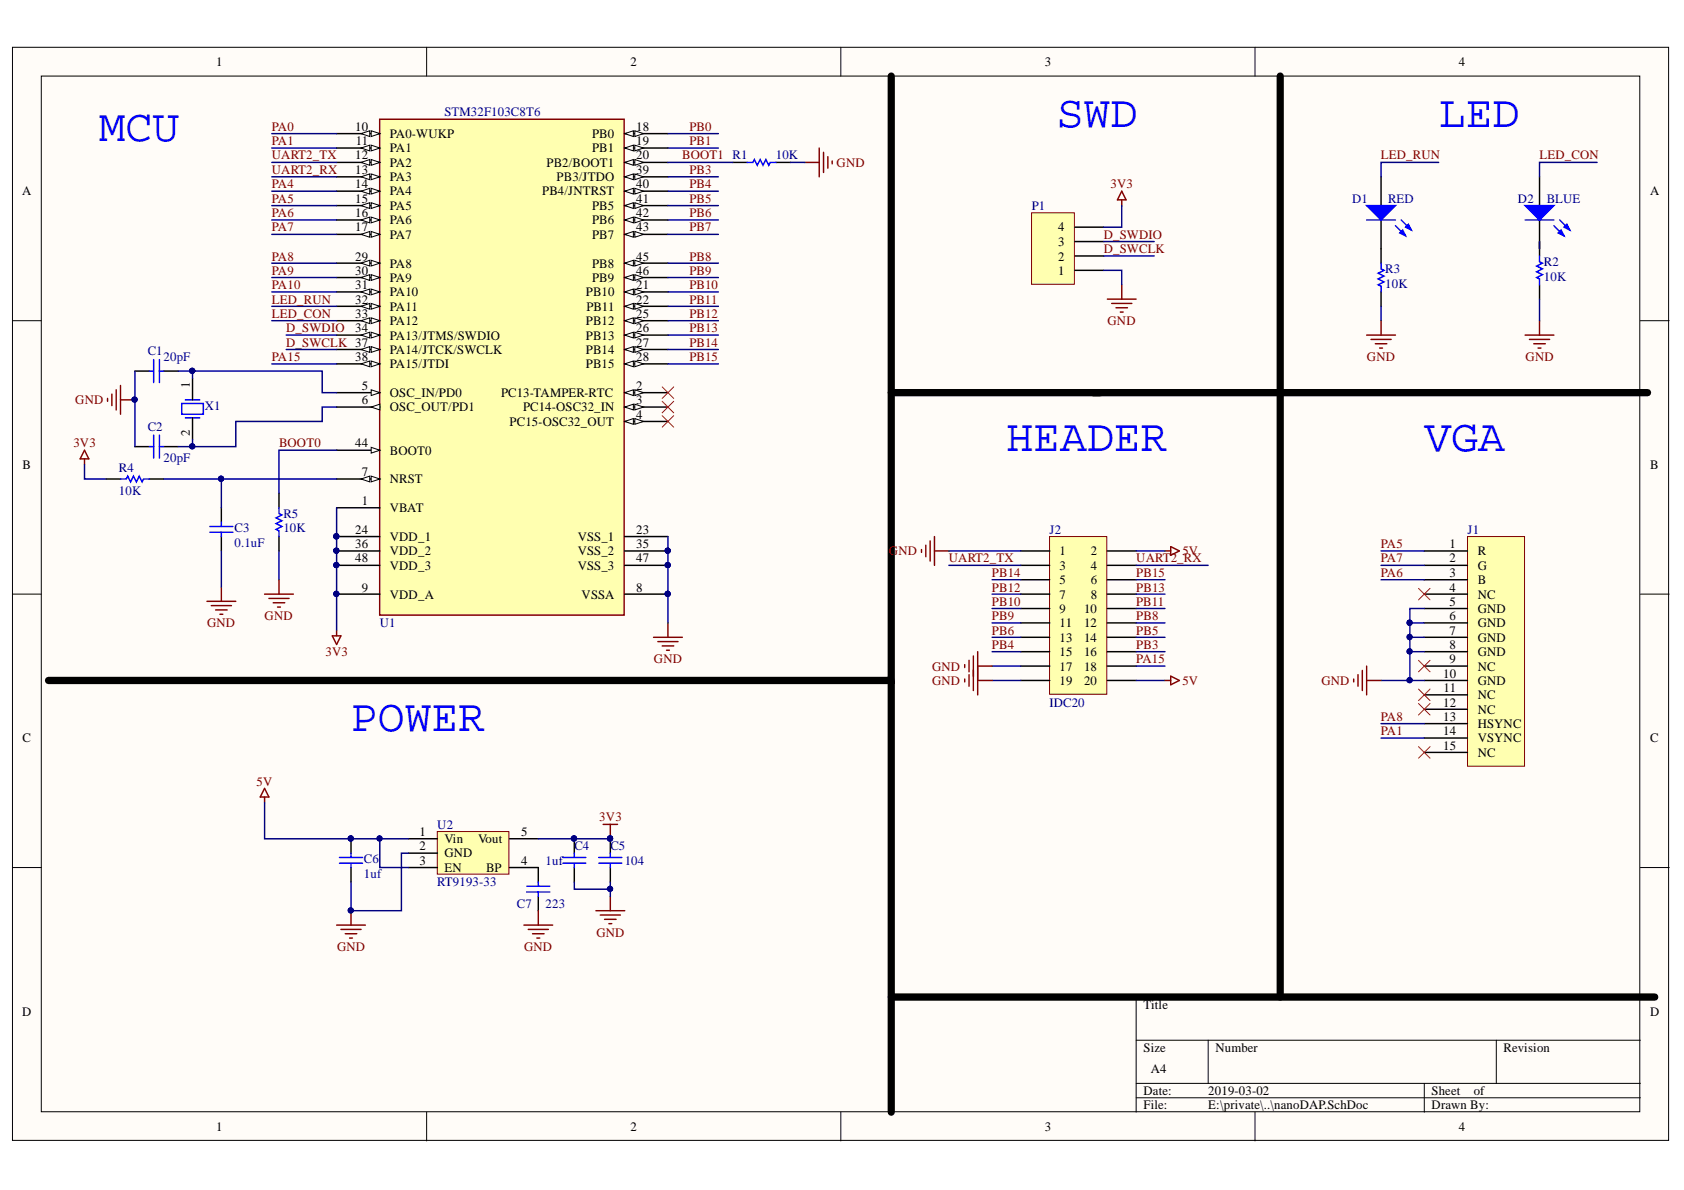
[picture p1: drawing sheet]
<svg xmlns="http://www.w3.org/2000/svg" width="297mm" height="210mm" viewBox="0 0 297 210" stroke-linecap="round" stroke-linejoin="round" font-family="sans-serif">
<defs><g id="words">
<g font-size="8" fill="#00f">
<text x="186.4" y="22.4">SWD</text>
<text x="253.8" y="22.4">LED</text>
<text x="17.4" y="24.9">MCU</text>
<text x="177.5" y="79.5">HEADER</text>
<text x="251.3" y="79.5">VGA</text>
<text x="61.9" y="129">POWER</text>
</g>
<g font-size="2.3">
<text x="38.1" y="11.7">1</text>
<text x="111.2" y="11.7">2</text>
<text x="184.3" y="11.7">3</text>
<text x="257.3" y="11.7">4</text>
<text x="62.7" y="23.1">10</text>
<text x="112.2" y="23.1">18</text>
<text x="62.7" y="28.1">12</text>
<text x="62.8" y="25.6">11</text>
<text x="68.8" y="24.3">PA0-WUKP</text>
<text x="68.8" y="26.9">PA1</text>
<text x="68.8" y="29.4">PA2</text>
<text x="96.4" y="29.4">PB2/BOOT1</text>
<text x="104.4" y="24.3">PB0</text>
<text x="104.4" y="26.9">PB1</text>
<text x="112.2" y="25.6">19</text>
<text x="112.2" y="28.1">20</text>
<text x="3.9" y="34.5">A</text>
<text x="62.7" y="30.7">13</text>
<text x="62.7" y="33.2">14</text>
<text x="62.7" y="35.7">15</text>
<text x="68.8" y="31.9">PA3</text>
<text x="68.8" y="34.5">PA4</text>
<text x="95.6" y="34.5">PB4/JNTRST</text>
<text x="98.2" y="31.9">PB3/JTDO</text>
<text x="112.2" y="30.7">39</text>
<text x="112.2" y="33.2">40</text>
<text x="112.2" y="35.7">41</text>
<text x="291.1" y="34.5">A</text>
<text x="62.7" y="38.3">16</text>
<text x="62.7" y="40.8">17</text>
<text x="68.8" y="37">PA5</text>
<text x="68.8" y="39.5">PA6</text>
<text x="104.4" y="37">PB5</text>
<text x="104.4" y="39.5">PB6</text>
<text x="112.2" y="38.3">42</text>
<text x="112.2" y="40.8">43</text>
<text x="186.6" y="40.8">4</text>
<text x="62.7" y="46">29</text>
<text x="68.8" y="42.1">PA7</text>
<text x="68.8" y="47.2">PA8</text>
<text x="104.4" y="42.1">PB7</text>
<text x="104.4" y="47.2">PB8</text>
<text x="112.2" y="46">45</text>
<text x="186.6" y="46">2</text>
<text x="186.6" y="43.4">3</text>
<text x="62.7" y="48.5">30</text>
<text x="62.7" y="51">31</text>
<text x="62.7" y="53.6">32</text>
<text x="68.8" y="49.8">PA9</text>
<text x="68.8" y="52.3">PA10</text>
<text x="103.3" y="52.3">PB10</text>
<text x="104.4" y="49.8">PB9</text>
<text x="112.2" y="48.5">46</text>
<text x="112.2" y="51">21</text>
<text x="112.2" y="53.6">22</text>
<text x="186.6" y="48.5">1</text>
<text x="62.7" y="56.1">33</text>
<text x="62.7" y="58.6">34</text>
<text x="68.8" y="54.8">PA11</text>
<text x="68.8" y="57.4">PA12</text>
<text x="68.8" y="59.9">PA13/JTMS/SWDIO</text>
<text x="103.3" y="57.4">PB12</text>
<text x="103.3" y="59.9">PB13</text>
<text x="103.4" y="54.8">PB11</text>
<text x="112.2" y="56.1">25</text>
<text x="112.2" y="58.6">26</text>
<text x="62.7" y="63.7">38</text>
<text x="68.8" y="62.4">PA14/JTCK/SWCLK</text>
<text x="68.8" y="65">PA15/JTDI</text>
<text x="103.3" y="62.4">PB14</text>
<text x="103.3" y="65">PB15</text>
<text x="112.2" y="61.2">27</text>
<text x="112.2" y="63.7">28</text>
<text x="63.9" y="68.8">5</text>
<text x="63.9" y="71.3">6</text>
<text x="68.8" y="70">OSC_IN/PD0</text>
<text x="88.4" y="70">PC13-TAMPER-RTC</text>
<text x="112.2" y="68.8">2</text>
<text x="112.2" y="71.3">3</text>
<text x="68.8" y="72.6">OSC_OUT/PD1</text>
<text x="89.9" y="75.1">PC15-OSC32_OUT</text>
<text x="92.3" y="72.6">PC14-OSC32_IN</text>
<text x="112.2" y="73.8">4</text>
<text x="4" y="82.7">B</text>
<text x="62.7" y="78.9">44</text>
<text x="63.9" y="84">7</text>
<text x="68.8" y="80.2">BOOT0</text>
<text x="291.1" y="82.7">B</text>
<text x="63.9" y="89">1</text>
<text x="68.8" y="85.2">NRST</text>
<text x="62.7" y="94.1">24</text>
<text x="68.8" y="90.3">VBAT</text>
<text x="68.8" y="95.4">VDD_1</text>
<text x="101.9" y="95.4">VSS_1</text>
<text x="112.2" y="94.1">23</text>
<text x="62.7" y="96.7">36</text>
<text x="62.7" y="99.2">48</text>
<text x="68.8" y="97.9">VDD_2</text>
<text x="68.8" y="100.5">VDD_3</text>
<text x="101.9" y="97.9">VSS_2</text>
<text x="101.9" y="100.5">VSS_3</text>
<text x="112.2" y="96.7">35</text>
<text x="112.2" y="99.2">47</text>
<text x="186.9" y="97.9">1</text>
<text x="186.9" y="100.5">3</text>
<text x="192.4" y="97.9">2</text>
<text x="192.4" y="100.5">4</text>
<text x="255.7" y="96.7">1</text>
<text x="255.7" y="99.2">2</text>
<text x="255.7" y="101.7">3</text>
<text x="260.6" y="97.9">R</text>
<text x="260.6" y="100.5">G</text>
<text x="63.9" y="104.3">9</text>
<text x="68.8" y="105.6">VDD_A</text>
<text x="102.6" y="105.6">VSSA</text>
<text x="112.2" y="104.3">8</text>
<text x="186.9" y="103">5</text>
<text x="186.9" y="105.6">7</text>
<text x="192.4" y="103">6</text>
<text x="192.4" y="105.6">8</text>
<text x="255.7" y="104.3">4</text>
<text x="255.7" y="106.9">5</text>
<text x="260.6" y="103">B</text>
<text x="260.6" y="105.6">NC</text>
<text x="186.9" y="108.1">9</text>
<text x="186.9" y="110.7">11</text>
<text x="186.9" y="113.2">13</text>
<text x="191.2" y="108.1">10</text>
<text x="191.2" y="110.7">12</text>
<text x="191.2" y="113.2">14</text>
<text x="255.7" y="109.4">6</text>
<text x="255.7" y="111.9">7</text>
<text x="260.6" y="108.1">GND</text>
<text x="260.6" y="110.7">GND</text>
<text x="260.6" y="113.2">GND</text>
<text x="186.9" y="115.7">15</text>
<text x="186.9" y="118.3">17</text>
<text x="191.2" y="115.7">16</text>
<text x="191.2" y="118.3">18</text>
<text x="254.6" y="119.6">10</text>
<text x="255.7" y="114.5">8</text>
<text x="255.7" y="117">9</text>
<text x="260.6" y="115.7">GND</text>
<text x="260.6" y="118.3">NC</text>
<text x="186.9" y="120.8">19</text>
<text x="191.2" y="120.8">20</text>
<text x="254.6" y="124.6">12</text>
<text x="254.6" y="122.1">11</text>
<text x="260.6" y="120.8">GND</text>
<text x="260.6" y="123.4">NC</text>
<text x="260.6" y="125.9">NC</text>
<text x="4" y="131">C</text>
<text x="254.6" y="127.2">13</text>
<text x="254.6" y="129.7">14</text>
<text x="260.6" y="128.4">HSYNC</text>
<text x="260.6" y="131">VSYNC</text>
<text x="291.1" y="131">C</text>
<text x="254.6" y="132.2">15</text>
<text x="260.6" y="133.5">NC</text>
<text x="74" y="147.4">1</text>
<text x="74" y="150">2</text>
<text x="78.4" y="148.7">Vin</text>
<text x="84.3" y="148.7">Vout</text>
<text x="91.9" y="147.4">5</text>
<text x="74" y="152.5">3</text>
<text x="78.4" y="151.2">GND</text>
<text x="78.4" y="153.8">EN</text>
<text x="85.8" y="153.8">BP</text>
<text x="91.9" y="152.5">4</text>
<text x="3.9" y="179.2">D</text>
<text x="201.7" y="177.9">Title</text>
<text x="291.1" y="179.2">D</text>
<text x="201.7" y="185.5">Size</text>
<text x="214.4" y="185.5">Number</text>
<text x="265.2" y="185.5">Revision</text>
<text x="203" y="189.3">A4</text>
<text x="201.7" y="193.1">Date:</text>
<text x="201.7" y="195.7">File:</text>
<text x="213.1" y="193.1">2019-03-02</text>
<text x="213.1" y="195.7">E:\private\..\nanoDAP.SchDoc</text>
<text x="252.5" y="193.1">Sheet</text>
<text x="252.5" y="195.7">Drawn By:</text>
<text x="259.9" y="193.1">of</text>
<text x="38.1" y="199.5">1</text>
<text x="111.2" y="199.5">2</text>
<text x="184.3" y="199.5">3</text>
<text x="257.3" y="199.5">4</text>
</g>
<g font-size="2.3" fill="#800000">
<text x="48" y="23.1">PA0</text>
<text x="121.6" y="23.1">PB0</text>
<text x="48" y="28.1">UART2_TX</text>
<text x="48" y="25.6">PA1</text>
<text x="120.3" y="28.1">BOOT1 R1</text>
<text x="121.6" y="25.6">PB1</text>
<text x="147.6" y="29.4">GND</text>
<text x="243.6" y="28.1">LED_RUN</text>
<text x="271.6" y="28.1">LED_CON</text>
<text x="48" y="30.7">UART2_RX</text>
<text x="48" y="33.2">PA4</text>
<text x="48" y="35.7">PA5</text>
<text x="121.6" y="35.7">PB5</text>
<text x="121.6" y="30.7">PB3</text>
<text x="121.6" y="33.2">PB4</text>
<text x="195.9" y="33.2">3V3</text>
<text x="48" y="40.8">PA7</text>
<text x="48" y="38.3">PA6</text>
<text x="121.6" y="38.3">PB6</text>
<text x="121.6" y="40.8">PB7</text>
<text x="48" y="46">PA8</text>
<text x="121.6" y="46">PB8</text>
<text x="194.7" y="42.1">D_SWDIO</text>
<text x="194.7" y="44.7">D_SWCLK</text>
<text x="48" y="48.5">PA9</text>
<text x="48" y="51">PA10</text>
<text x="48" y="53.6">LED_RUN</text>
<text x="121.6" y="48.5">PB9</text>
<text x="121.6" y="51">PB10</text>
<text x="121.6" y="53.6">PB11</text>
<text x="48" y="56.1">LED_CON</text>
<text x="50.5" y="58.6">D_SWDIO</text>
<text x="121.6" y="56.1">PB12</text>
<text x="121.6" y="58.6">PB13</text>
<text x="195.4" y="57.4">GND</text>
<text x="48" y="63.7">PA15</text>
<text x="50.5" y="61.2">D_SWCLK 37</text>
<text x="121.6" y="61.2">PB14</text>
<text x="121.6" y="63.7">PB15</text>
<text x="241.1" y="63.7">GND</text>
<text x="269.1" y="63.7">GND</text>
<text x="13.3" y="71.3">GND</text>
<text x="12.9" y="78.9">3V3</text>
<text x="49.2" y="78.9">BOOT0</text>
<text x="156.8" y="97.9">GND</text>
<text x="167.4" y="99.2">UART2_TX</text>
<text x="175" y="101.7">PB14</text>
<text x="200.4" y="101.7">PB15</text>
<text x="200.4" y="99.2">UART2_RX</text>
<text x="208.6" y="97.9">5V</text>
<text x="243.6" y="99.2">PA7</text>
<text x="243.6" y="96.7">PA5</text>
<text x="243.6" y="101.7">PA6</text>
<text x="175" y="104.3">PB12</text>
<text x="175" y="106.9">PB10</text>
<text x="200.4" y="104.3">PB13</text>
<text x="200.4" y="106.9">PB11</text>
<text x="36.5" y="110.7">GND</text>
<text x="46.7" y="109.4">GND</text>
<text x="175" y="109.4">PB9</text>
<text x="175" y="111.9">PB6</text>
<text x="200.4" y="109.4">PB8</text>
<text x="200.4" y="111.9">PB5</text>
<text x="57.4" y="115.7">3V3</text>
<text x="115.4" y="117">GND</text>
<text x="164.4" y="118.3">GND</text>
<text x="175" y="114.5">PB4</text>
<text x="200.4" y="114.5">PB3</text>
<text x="200.4" y="117">PA15</text>
<text x="164.4" y="120.8">GND</text>
<text x="208.6" y="120.8">5V</text>
<text x="233.1" y="120.8">GND</text>
<text x="243.6" y="129.7">PA1</text>
<text x="243.6" y="127.2">PA8</text>
<text x="45.2" y="138.6">5V</text>
<text x="105.7" y="144.9">3V3</text>
<text x="59.5" y="167.8">GND</text>
<text x="92.4" y="167.8">GND</text>
<text x="105.2" y="165.3">GND</text>
</g>
<g font-size="2.3" fill="#000080">
<text x="78.4" y="20.5">STM32F103C8T6</text>
<text x="136.8" y="28.1">10K</text>
<text x="238.5" y="35.7">D1</text>
<text x="244.8" y="35.7">RED</text>
<text x="267.7" y="35.7">D2</text>
<text x="272.8" y="35.7">BLUE</text>
<text x="182" y="37">P1</text>
<text x="272.3" y="47">R2</text>
<text x="244.3" y="50.8">10K</text>
<text x="244.3" y="48.2">R3</text>
<text x="272.3" y="49.5">10K</text>
<text x="26" y="62.7">C1</text>
<text x="28.8" y="63.7">20pF</text>
<text x="26" y="76">C2</text>
<text x="36.1" y="72.3">X1</text>
<text x="21" y="83.2">R4</text>
<text x="28.8" y="81.4">20pF</text>
<text x="21" y="87.3">10K</text>
<text x="41.4" y="93.9">C3</text>
<text x="50" y="93.9">10K</text>
<text x="50" y="91.3">R5</text>
<text x="185.1" y="94.1">J2</text>
<text x="258.9" y="94.1">J1</text>
<text x="41.4" y="96.4">0.1uF</text>
<text x="67" y="110.7">U1</text>
<text x="185.1" y="124.6">IDC20</text>
<text x="77.1" y="146.2">U2</text>
<text x="101.3" y="150">C4</text>
<text x="107.7" y="150">C5</text>
<text x="64.2" y="152.2">C6</text>
<text x="64.2" y="154.8">1uf</text>
<text x="96.2" y="152.5">1uf</text>
<text x="110.2" y="152.5">104</text>
<text x="77.1" y="156.3">RT9193-33</text>
<text x="91.2" y="160.1">C7</text>
<text x="96.2" y="160.1">223</text>
</g>
<g font-size="2.2">
<text x="33.5" y="68.5" transform="rotate(-90 33.5 68.5)">1</text>
<text x="33.5" y="76.9" transform="rotate(-90 33.5 76.9)">2</text>
</g>
</g></defs>
<g fill="#fffcf8" stroke="#000" stroke-width=".18">
<path d="M2.2 8.3h292.1v192.9h-292.1z"/>
<path d="M7.3 13.4h281.9v182.7h-281.9z"/>
</g>
<g fill="none" stroke="#000" stroke-width=".18">
<path d="M75.3 8.3v5.1M148.3 8.3v5.1M221.4 8.3v5.1M2.2 56.6h5.1M289.3 56.6h5.1M2.2 104.8h5.1M289.3 104.8h5.1M2.2 153h5.1M289.3 153h5.1M289.3 175.9h-88.9v20.3M75.3 196.2v5.1M148.3 196.2v5.1"/>
<path d="M200.4 183.5h88.9M200.4 191.1h88.9M200.4 193.6h88.9M213.1 183.5v7.6M221.4 196.2v5.1M251.2 191.1v5.1M263.9 183.5v7.6"/>
</g>
<g fill="none" stroke="#00f" stroke-width=".26">
<path d="M131.8 28.6h1l.3-.5 .5 1.1 .5-1.1 .5 1.1 .5-1.1 .5 1.1 .3-.6h1M26.3 65.5h.8M26.3 78.8h.8M27.1 63.4v4.1M27.1 76.7v4.1M28.1 63.4v4.1M28.1 76.7v4.1M28.1 65.5h.8M28.1 78.8h.8M32.1 71.2h3.8v1.9h-3.8zM32.7 70.5h2.5M32.7 73.7h2.5"/>
<path d="M21.3 84.5h1l.2-.5 .5 1 .5-1 .6 1 .5-1 .5 1 .2-.5h1M37 92.9h4.1M37 93.9h4.1M39 92.1v.8M39 93.9v.7M49.2 89.6v1l.5 .2-1 .5 1 .6-1 .5 1 .5-1 .5 .5 .2v1"/>
</g>
<g fill="none" stroke="#000" stroke-width=".26">
<path d="M129.3 28.6h2.5M136.9 28.6h2.5M23.8 65.5h2.5M23.8 78.8h2.5M28.9 65.5h2.5M28.9 78.8h2.5M34 66.7v3.8M34 73.7v3.8M18.7 84.5h2.6M26.3 84.5h2.6M39 89.6v2.5M39 94.6v2.6"/>
<path d="M49.2 87v2.6M49.2 94.6v2.6"/>
</g>
<g fill="none" stroke="#800000" stroke-width=".26">
<path d="M197.9 33.7l.7 1.5h-1.5zM197.9 35.2v1.1M195.3 52.8h5.1M196.1 53.5h3.5M196.8 54.3h2.1M197.6 55h.5M197.9 50.2v2.6M14.9 79.4l.8 1.5h-1.6zM19 70.3v.5M19.7 69.5v2M20.5 68.8v3.5M21.3 68v5.1"/>
<path d="M21.3 70.5h2.5M14.9 80.9v1.1M36.5 106.1h5.1M37.3 106.8h3.5M38 107.6h2.1M38.8 108.4h.5M39 103.5v2.6M46.7 139.1l.7 1.5h-1.5zM46.7 140.6v1"/>
</g>
<circle cx="23.7" cy="70.5" r=".46" fill="#000080" stroke="#000080" stroke-width=".18"/>
<path d="M67 21h43.1v87.5h-43.1z" fill="#ffffb0" stroke="#800000" stroke-width=".26"/>
<path d="M59.4 23.6h7.6" fill="none" stroke="#000" stroke-width=".26"/>
<path d="M65.5 23.1l1.5 .5-1.5 .5z" fill="#fffcf8"/>
<path d="M65.5 23.1l1.5 .5-1.5 .5z" fill="none" stroke="#000" stroke-width=".18"/>
<path d="M63.7 23.6l1.5-.5v1z" fill="#fffcf8"/>
<path d="M63.7 23.6l1.5-.5v1z" fill="none" stroke="#000" stroke-width=".18"/>
<path d="M59.4 26.1h7.6" fill="none" stroke="#000" stroke-width=".26"/>
<path d="M65.5 25.6l1.5 .5-1.5 .5z" fill="#fffcf8"/>
<path d="M65.5 25.6l1.5 .5-1.5 .5z" fill="none" stroke="#000" stroke-width=".18"/>
<path d="M63.7 26.1l1.5-.5v1z" fill="#fffcf8"/>
<path d="M63.7 26.1l1.5-.5v1z" fill="none" stroke="#000" stroke-width=".18"/>
<path d="M59.4 28.6h7.6" fill="none" stroke="#000" stroke-width=".26"/>
<path d="M65.5 28.1l1.5 .5-1.5 .6z" fill="#fffcf8"/>
<path d="M65.5 28.1l1.5 .5-1.5 .6z" fill="none" stroke="#000" stroke-width=".18"/>
<path d="M63.7 28.6l1.5-.5v1.1z" fill="#fffcf8"/>
<path d="M63.7 28.6l1.5-.5v1.1z" fill="none" stroke="#000" stroke-width=".18"/>
<path d="M59.4 31.2h7.6" fill="none" stroke="#000" stroke-width=".26"/>
<path d="M65.5 30.7l1.5 .5-1.5 .5z" fill="#fffcf8"/>
<path d="M65.5 30.7l1.5 .5-1.5 .5z" fill="none" stroke="#000" stroke-width=".18"/>
<path d="M63.7 31.2l1.5-.5v1z" fill="#fffcf8"/>
<path d="M63.7 31.2l1.5-.5v1z" fill="none" stroke="#000" stroke-width=".18"/>
<path d="M59.4 33.7h7.6" fill="none" stroke="#000" stroke-width=".26"/>
<path d="M65.5 33.2l1.5 .5-1.5 .5z" fill="#fffcf8"/>
<path d="M65.5 33.2l1.5 .5-1.5 .5z" fill="none" stroke="#000" stroke-width=".18"/>
<path d="M63.7 33.7l1.5-.5v1z" fill="#fffcf8"/>
<path d="M63.7 33.7l1.5-.5v1z" fill="none" stroke="#000" stroke-width=".18"/>
<path d="M59.4 36.3h7.6" fill="none" stroke="#000" stroke-width=".26"/>
<path d="M65.5 35.8l1.5 .5-1.5 .5z" fill="#fffcf8"/>
<path d="M65.5 35.8l1.5 .5-1.5 .5z" fill="none" stroke="#000" stroke-width=".18"/>
<path d="M63.7 36.3l1.5-.5v1z" fill="#fffcf8"/>
<path d="M63.7 36.3l1.5-.5v1z" fill="none" stroke="#000" stroke-width=".18"/>
<path d="M59.4 38.8h7.6" fill="none" stroke="#000" stroke-width=".26"/>
<path d="M65.5 38.3l1.5 .5-1.5 .5z" fill="#fffcf8"/>
<path d="M65.5 38.3l1.5 .5-1.5 .5z" fill="none" stroke="#000" stroke-width=".18"/>
<path d="M63.7 38.8l1.5-.5v1z" fill="#fffcf8"/>
<path d="M63.7 38.8l1.5-.5v1z" fill="none" stroke="#000" stroke-width=".18"/>
<path d="M59.4 41.3h7.6" fill="none" stroke="#000" stroke-width=".26"/>
<path d="M65.5 40.8l1.5 .5-1.5 .5z" fill="#fffcf8"/>
<path d="M65.5 40.8l1.5 .5-1.5 .5z" fill="none" stroke="#000" stroke-width=".18"/>
<path d="M63.7 41.3l1.5-.5v1z" fill="#fffcf8"/>
<path d="M63.7 41.3l1.5-.5v1z" fill="none" stroke="#000" stroke-width=".18"/>
<path d="M59.4 46.4h7.6" fill="none" stroke="#000" stroke-width=".26"/>
<path d="M65.5 45.9l1.5 .5-1.5 .5z" fill="#fffcf8"/>
<path d="M65.5 45.9l1.5 .5-1.5 .5z" fill="none" stroke="#000" stroke-width=".18"/>
<path d="M63.7 46.4l1.5-.5v1z" fill="#fffcf8"/>
<path d="M63.7 46.4l1.5-.5v1z" fill="none" stroke="#000" stroke-width=".18"/>
<path d="M59.4 49h7.6" fill="none" stroke="#000" stroke-width=".26"/>
<path d="M65.5 48.4l1.5 .6-1.5 .5z" fill="#fffcf8"/>
<path d="M65.5 48.4l1.5 .6-1.5 .5z" fill="none" stroke="#000" stroke-width=".18"/>
<path d="M63.7 49l1.5-.6v1.1z" fill="#fffcf8"/>
<path d="M63.7 49l1.5-.6v1.1z" fill="none" stroke="#000" stroke-width=".18"/>
<path d="M59.4 51.5h7.6" fill="none" stroke="#000" stroke-width=".26"/>
<path d="M65.5 51l1.5 .5-1.5 .5z" fill="#fffcf8"/>
<path d="M65.5 51l1.5 .5-1.5 .5z" fill="none" stroke="#000" stroke-width=".18"/>
<path d="M63.7 51.5l1.5-.5v1z" fill="#fffcf8"/>
<path d="M63.7 51.5l1.5-.5v1z" fill="none" stroke="#000" stroke-width=".18"/>
<path d="M59.4 54h7.6" fill="none" stroke="#000" stroke-width=".26"/>
<path d="M65.5 53.5l1.5 .5-1.5 .5z" fill="#fffcf8"/>
<path d="M65.5 53.5l1.5 .5-1.5 .5z" fill="none" stroke="#000" stroke-width=".18"/>
<path d="M63.7 54l1.5-.5v1z" fill="#fffcf8"/>
<path d="M63.7 54l1.5-.5v1z" fill="none" stroke="#000" stroke-width=".18"/>
<path d="M59.4 56.6h7.6" fill="none" stroke="#000" stroke-width=".26"/>
<path d="M65.5 56.1l1.5 .5-1.5 .5z" fill="#fffcf8"/>
<path d="M65.5 56.1l1.5 .5-1.5 .5z" fill="none" stroke="#000" stroke-width=".18"/>
<path d="M63.7 56.6l1.5-.5v1z" fill="#fffcf8"/>
<path d="M63.7 56.6l1.5-.5v1z" fill="none" stroke="#000" stroke-width=".18"/>
<path d="M59.4 59.1h7.6" fill="none" stroke="#000" stroke-width=".26"/>
<path d="M65.5 58.6l1.5 .5-1.5 .5z" fill="#fffcf8"/>
<path d="M65.5 58.6l1.5 .5-1.5 .5z" fill="none" stroke="#000" stroke-width=".18"/>
<path d="M63.7 59.1l1.5-.5v1z" fill="#fffcf8"/>
<path d="M63.7 59.1l1.5-.5v1z" fill="none" stroke="#000" stroke-width=".18"/>
<path d="M59.4 61.6h7.6" fill="none" stroke="#000" stroke-width=".26"/>
<path d="M65.5 61.1l1.5 .5-1.5 .6z" fill="#fffcf8"/>
<path d="M65.5 61.1l1.5 .5-1.5 .6z" fill="none" stroke="#000" stroke-width=".18"/>
<path d="M63.7 61.6l1.5-.5v1.1z" fill="#fffcf8"/>
<path d="M63.7 61.6l1.5-.5v1.1z" fill="none" stroke="#000" stroke-width=".18"/>
<path d="M59.4 64.2h7.6" fill="none" stroke="#000" stroke-width=".26"/>
<path d="M65.5 63.7l1.5 .5-1.5 .5z" fill="#fffcf8"/>
<path d="M65.5 63.7l1.5 .5-1.5 .5z" fill="none" stroke="#000" stroke-width=".18"/>
<path d="M63.7 64.2l1.5-.5v1z" fill="#fffcf8"/>
<path d="M63.7 64.2l1.5-.5v1z" fill="none" stroke="#000" stroke-width=".18"/>
<path d="M59.4 69.3h7.6" fill="none" stroke="#000" stroke-width=".26"/>
<path d="M65.5 68.8l1.5 .5-1.5 .5z" fill="#fffcf8"/>
<path d="M65.5 68.8l1.5 .5-1.5 .5z" fill="none" stroke="#000" stroke-width=".18"/>
<path d="M59.4 71.8h7.6" fill="none" stroke="#000" stroke-width=".26"/>
<path d="M65.5 71.8l1.5-.5v1z" fill="#fffcf8"/>
<path d="M65.5 71.8l1.5-.5v1z" fill="none" stroke="#000" stroke-width=".18"/>
<path d="M59.4 79.4h7.6" fill="none" stroke="#000" stroke-width=".26"/>
<path d="M65.5 78.9l1.5 .5-1.5 .5z" fill="#fffcf8"/>
<path d="M65.5 78.9l1.5 .5-1.5 .5z" fill="none" stroke="#000" stroke-width=".18"/>
<path d="M59.4 84.5h7.6" fill="none" stroke="#000" stroke-width=".26"/>
<path d="M65.5 84l1.5 .5-1.5 .5z" fill="#fffcf8"/>
<path d="M65.5 84l1.5 .5-1.5 .5z" fill="none" stroke="#000" stroke-width=".18"/>
<path d="M63.7 84.5l1.5-.5v1z" fill="#fffcf8"/>
<path d="M63.7 84.5l1.5-.5v1z" fill="none" stroke="#000" stroke-width=".18"/>
<path d="M110.2 23.6h7.6M59.4 89.6h7.6M59.4 94.6h7.6M59.4 97.2h7.6M59.4 99.7h7.6M59.4 104.8h7.6" fill="none" stroke="#000" stroke-width=".26"/>
<g fill="#000080" stroke="#000080" stroke-width=".18">
<circle cx="59.3" cy="94.6" r=".46"/>
<circle cx="59.3" cy="97.1" r=".46"/>
<circle cx="59.3" cy="99.7" r=".46"/>
<circle cx="59.3" cy="104.7" r=".46"/>
</g>
<path d="M110.2 23.6l1.5-.5v1z" fill="#fffcf8"/>
<path d="M110.2 23.6l1.5-.5v1z" fill="none" stroke="#000" stroke-width=".18"/>
<path d="M112 23.1l1.5 .5-1.5 .5z" fill="#fffcf8"/>
<path d="M112 23.1l1.5 .5-1.5 .5z" fill="none" stroke="#000" stroke-width=".18"/>
<path d="M110.2 26.1h7.6" fill="none" stroke="#000" stroke-width=".26"/>
<path d="M110.2 26.1l1.5-.5v1z" fill="#fffcf8"/>
<path d="M110.2 26.1l1.5-.5v1z" fill="none" stroke="#000" stroke-width=".18"/>
<path d="M112 25.6l1.5 .5-1.5 .5z" fill="#fffcf8"/>
<path d="M112 25.6l1.5 .5-1.5 .5z" fill="none" stroke="#000" stroke-width=".18"/>
<path d="M110.2 28.6h7.6" fill="none" stroke="#000" stroke-width=".26"/>
<path d="M110.2 28.6l1.5-.5v1.1z" fill="#fffcf8"/>
<path d="M110.2 28.6l1.5-.5v1.1z" fill="none" stroke="#000" stroke-width=".18"/>
<path d="M112 28.1l1.5 .5-1.5 .6z" fill="#fffcf8"/>
<path d="M112 28.1l1.5 .5-1.5 .6z" fill="none" stroke="#000" stroke-width=".18"/>
<path d="M110.2 31.2h7.6" fill="none" stroke="#000" stroke-width=".26"/>
<path d="M110.2 31.2l1.5-.5v1z" fill="#fffcf8"/>
<path d="M110.2 31.2l1.5-.5v1z" fill="none" stroke="#000" stroke-width=".18"/>
<path d="M112 30.7l1.5 .5-1.5 .5z" fill="#fffcf8"/>
<path d="M112 30.7l1.5 .5-1.5 .5z" fill="none" stroke="#000" stroke-width=".18"/>
<path d="M110.2 33.7h7.6" fill="none" stroke="#000" stroke-width=".26"/>
<path d="M110.2 33.7l1.5-.5v1z" fill="#fffcf8"/>
<path d="M110.2 33.7l1.5-.5v1z" fill="none" stroke="#000" stroke-width=".18"/>
<path d="M112 33.2l1.5 .5-1.5 .5z" fill="#fffcf8"/>
<path d="M112 33.2l1.5 .5-1.5 .5z" fill="none" stroke="#000" stroke-width=".18"/>
<path d="M110.2 36.3h7.6" fill="none" stroke="#000" stroke-width=".26"/>
<path d="M110.2 36.3l1.5-.5v1z" fill="#fffcf8"/>
<path d="M110.2 36.3l1.5-.5v1z" fill="none" stroke="#000" stroke-width=".18"/>
<path d="M112 35.8l1.5 .5-1.5 .5z" fill="#fffcf8"/>
<path d="M112 35.8l1.5 .5-1.5 .5z" fill="none" stroke="#000" stroke-width=".18"/>
<path d="M110.2 38.8h7.6" fill="none" stroke="#000" stroke-width=".26"/>
<path d="M110.2 38.8l1.5-.5v1z" fill="#fffcf8"/>
<path d="M110.2 38.8l1.5-.5v1z" fill="none" stroke="#000" stroke-width=".18"/>
<path d="M112 38.3l1.5 .5-1.5 .5z" fill="#fffcf8"/>
<path d="M112 38.3l1.5 .5-1.5 .5z" fill="none" stroke="#000" stroke-width=".18"/>
<path d="M110.2 41.3h7.6" fill="none" stroke="#000" stroke-width=".26"/>
<path d="M110.2 41.3l1.5-.5v1z" fill="#fffcf8"/>
<path d="M110.2 41.3l1.5-.5v1z" fill="none" stroke="#000" stroke-width=".18"/>
<path d="M112 40.8l1.5 .5-1.5 .5z" fill="#fffcf8"/>
<path d="M112 40.8l1.5 .5-1.5 .5z" fill="none" stroke="#000" stroke-width=".18"/>
<path d="M110.2 46.4h7.6" fill="none" stroke="#000" stroke-width=".26"/>
<path d="M110.2 46.4l1.5-.5v1z" fill="#fffcf8"/>
<path d="M110.2 46.4l1.5-.5v1z" fill="none" stroke="#000" stroke-width=".18"/>
<path d="M112 45.9l1.5 .5-1.5 .5z" fill="#fffcf8"/>
<path d="M112 45.9l1.5 .5-1.5 .5z" fill="none" stroke="#000" stroke-width=".18"/>
<path d="M110.2 49h7.6" fill="none" stroke="#000" stroke-width=".26"/>
<path d="M110.2 49l1.5-.6v1.1z" fill="#fffcf8"/>
<path d="M110.2 49l1.5-.6v1.1z" fill="none" stroke="#000" stroke-width=".18"/>
<path d="M112 48.4l1.5 .6-1.5 .5z" fill="#fffcf8"/>
<path d="M112 48.4l1.5 .6-1.5 .5z" fill="none" stroke="#000" stroke-width=".18"/>
<path d="M110.2 51.5h7.6" fill="none" stroke="#000" stroke-width=".26"/>
<path d="M110.2 51.5l1.5-.5v1z" fill="#fffcf8"/>
<path d="M110.2 51.5l1.5-.5v1z" fill="none" stroke="#000" stroke-width=".18"/>
<path d="M112 51l1.5 .5-1.5 .5z" fill="#fffcf8"/>
<path d="M112 51l1.5 .5-1.5 .5z" fill="none" stroke="#000" stroke-width=".18"/>
<path d="M110.2 54h7.6" fill="none" stroke="#000" stroke-width=".26"/>
<path d="M110.2 54l1.5-.5v1z" fill="#fffcf8"/>
<path d="M110.2 54l1.5-.5v1z" fill="none" stroke="#000" stroke-width=".18"/>
<path d="M112 53.5l1.5 .5-1.5 .5z" fill="#fffcf8"/>
<path d="M112 53.5l1.5 .5-1.5 .5z" fill="none" stroke="#000" stroke-width=".18"/>
<path d="M110.2 56.6h7.6" fill="none" stroke="#000" stroke-width=".26"/>
<path d="M110.2 56.6l1.5-.5v1z" fill="#fffcf8"/>
<path d="M110.2 56.6l1.5-.5v1z" fill="none" stroke="#000" stroke-width=".18"/>
<path d="M112 56.1l1.5 .5-1.5 .5z" fill="#fffcf8"/>
<path d="M112 56.1l1.5 .5-1.5 .5z" fill="none" stroke="#000" stroke-width=".18"/>
<path d="M110.2 59.1h7.6" fill="none" stroke="#000" stroke-width=".26"/>
<path d="M110.2 59.1l1.5-.5v1z" fill="#fffcf8"/>
<path d="M110.2 59.1l1.5-.5v1z" fill="none" stroke="#000" stroke-width=".18"/>
<path d="M112 58.6l1.5 .5-1.5 .5z" fill="#fffcf8"/>
<path d="M112 58.6l1.5 .5-1.5 .5z" fill="none" stroke="#000" stroke-width=".18"/>
<path d="M110.2 61.6h7.6" fill="none" stroke="#000" stroke-width=".26"/>
<path d="M110.2 61.6l1.5-.5v1.1z" fill="#fffcf8"/>
<path d="M110.2 61.6l1.5-.5v1.1z" fill="none" stroke="#000" stroke-width=".18"/>
<path d="M112 61.1l1.5 .5-1.5 .6z" fill="#fffcf8"/>
<path d="M112 61.1l1.5 .5-1.5 .6z" fill="none" stroke="#000" stroke-width=".18"/>
<path d="M110.2 64.2h7.6" fill="none" stroke="#000" stroke-width=".26"/>
<path d="M110.2 64.2l1.5-.5v1z" fill="#fffcf8"/>
<path d="M110.2 64.2l1.5-.5v1z" fill="none" stroke="#000" stroke-width=".18"/>
<path d="M112 63.7l1.5 .5-1.5 .5z" fill="#fffcf8"/>
<path d="M112 63.7l1.5 .5-1.5 .5z" fill="none" stroke="#000" stroke-width=".18"/>
<path d="M110.2 69.3h7.6" fill="none" stroke="#000" stroke-width=".26"/>
<path d="M110.2 69.3l1.5-.5v1z" fill="#fffcf8"/>
<path d="M110.2 69.3l1.5-.5v1z" fill="none" stroke="#000" stroke-width=".18"/>
<path d="M112 68.8l1.5 .5-1.5 .5z" fill="#fffcf8"/>
<path d="M112 68.8l1.5 .5-1.5 .5z" fill="none" stroke="#000" stroke-width=".18"/>
<path d="M110.2 71.8h7.6" fill="none" stroke="#000" stroke-width=".26"/>
<path d="M110.2 71.8l1.5-.5v1z" fill="#fffcf8"/>
<path d="M110.2 71.8l1.5-.5v1z" fill="none" stroke="#000" stroke-width=".18"/>
<path d="M112 71.3l1.5 .5-1.5 .5z" fill="#fffcf8"/>
<path d="M112 71.3l1.5 .5-1.5 .5z" fill="none" stroke="#000" stroke-width=".18"/>
<path d="M110.2 74.3h7.6" fill="none" stroke="#000" stroke-width=".26"/>
<path d="M110.2 74.3l1.5-.5v1z" fill="#fffcf8"/>
<path d="M110.2 74.3l1.5-.5v1z" fill="none" stroke="#000" stroke-width=".18"/>
<path d="M112 73.8l1.5 .5-1.5 .5z" fill="#fffcf8"/>
<path d="M112 73.8l1.5 .5-1.5 .5z" fill="none" stroke="#000" stroke-width=".18"/>
<path d="M110.2 94.6h7.6M110.2 97.2h7.6M110.2 99.7h7.6M110.2 104.8h7.6" fill="none" stroke="#000" stroke-width=".26"/>
<g fill="#000080" stroke="#000080" stroke-width=".18">
<circle cx="117.8" cy="97.1" r=".46"/>
<circle cx="117.8" cy="99.7" r=".46"/>
<circle cx="117.8" cy="104.7" r=".46"/>
<circle cx="59.3" cy="94.6" r=".46"/>
<circle cx="59.3" cy="97.1" r=".46"/>
<circle cx="59.3" cy="99.7" r=".46"/>
<circle cx="59.3" cy="104.7" r=".46"/>
</g>
<path d="M58.6 112.2h1.5l-.7 1.5zM59.4 111.1v1.1M115.3 112.4h5.1M116 113.2h3.6M116.8 113.9h2M117.6 114.7h.5M117.8 109.9v2.5" fill="none" stroke="#800000" stroke-width=".26"/>
<path d="M182 37.5h7.5v12.6h-7.5z" fill="#ffffb0" stroke="#800000" stroke-width=".18"/>
<path d="M189.6 47.7h5.1M189.6 45.1h5.1M189.6 42.6h5.1M189.6 40.1h5.1" fill="none" stroke="#000" stroke-width=".26"/>
<path d="M142 28.6h2.5M144.5 26.1v5.1M145.3 26.9v3.5M146 27.6v2.1M146.8 28.4v.5" fill="none" stroke="#800000" stroke-width=".26"/>
<path d="M77.1 146.7h12.7v7.5h-12.7z" fill="#ffffb0" stroke="#800000" stroke-width=".18"/>
<g fill="none" stroke="#000" stroke-width=".26">
<path d="M271.6 31.2v5.1M271.6 38.8v5.1M61.9 147.9v2.6M61.9 153v2.6M72.1 147.9h5.1M72.1 150.5h5.1M72.1 153h5.1M89.9 147.9h5M89.9 153h5v2.6M94.9 158.1v2.5M101.3 147.9v2.6M101.3 153v2.6"/>
<path d="M107.7 147.9v2.6M107.7 153v2.6"/>
</g>
<g fill="none" stroke="#00f" stroke-width=".26">
<path d="M59.9 151.2h4M59.9 152.3h4M61.9 150.5v.7M61.9 152.3v.7M92.9 156.3h4.1M92.9 157.3h4.1M94.9 155.6v.7M94.9 157.3v.8M99.3 151.2h4M99.3 152.3h4M101.3 150.5v.7M101.3 152.3v.7"/>
<path d="M105.6 151.2h4.1M105.6 152.3h4.1M107.7 150.5v.7M107.7 152.3v.7"/>
</g>
<g fill="#000080" stroke="#000080" stroke-width=".18">
<circle cx="101.2" cy="147.9" r=".46"/>
<circle cx="107.6" cy="147.9" r=".46"/>
<circle cx="61.9" cy="147.9" r=".46"/>
<circle cx="61.9" cy="160.6" r=".46"/>
</g>
<g fill="none" stroke="#800000" stroke-width=".26">
<path d="M106.4 145.4h2.5M107.7 145.4v2.5M107.7 158.1v2.5M59.4 163.2h5.1M60.1 163.9h3.6M60.9 164.7h2M61.7 165.5h.5M61.9 160.6v2.6M92.4 163.2h5.1M93.2 163.9h3.5M93.9 164.7h2.1M94.7 165.5h.5"/>
<path d="M94.9 160.6v2.6M105.1 160.6h5.1M105.9 161.4h3.5M106.6 162.2h2.1M107.4 162.9h.5"/>
</g>
<path d="M157.2 13.4v106.6h-148.6M157.2 69.3h133.4M157.2 120v76.2" fill="none" stroke="#000" stroke-width="1.3"/>
<path d="M269 36.3h5.1l-2.5 2.5z" fill="#00f"/>
<path d="M269 36.3h5.1l-2.5 2.5zM274.1 39.8l1.8 1.8M275.1 38.8l1.8 1.8" fill="none" stroke="#00f" stroke-width=".26"/>
<path d="M274.9 41.1l.5-.5 .5 1z" fill="#00f"/>
<path d="M274.9 41.1l.5-.5 .5 1z" fill="none" stroke="#00f" stroke-width=".26"/>
<path d="M275.9 40.1l.5-.5 .5 1z" fill="#00f"/>
<path d="M269 38.8h5.1M243.6 46.4v1l.5 .3-1 .5 1 .5-1 .5 1 .5-1 .5 .5 .3v1M271.6 45.1v1.1l.5 .2-1.1 .5 1.1 .5-1.1 .5 1.1 .5-1.1 .6 .6 .2v1M275.9 40.1l.5-.5 .5 1z" fill="none" stroke="#00f" stroke-width=".26"/>
<path d="M243.6 31.2v5.1M243.6 38.8v7.6M243.6 51.5v2.5M271.6 42.6v2.5M271.6 50.2v2.6" fill="none" stroke="#000" stroke-width=".26"/>
<path d="M241.1 36.3h5l-2.5 2.5z" fill="#00f"/>
<path d="M241.1 36.3h5l-2.5 2.5zM246.1 39.8l1.8 1.8M247.2 38.8l1.7 1.8" fill="none" stroke="#00f" stroke-width=".26"/>
<path d="M246.9 41.1l.5-.5 .5 1z" fill="#00f"/>
<path d="M246.9 41.1l.5-.5 .5 1z" fill="none" stroke="#00f" stroke-width=".26"/>
<path d="M247.9 40.1l.5-.5 .5 1z" fill="#00f"/>
<path d="M241.1 38.8h5M247.9 40.1l.5-.5 .5 1z" fill="none" stroke="#00f" stroke-width=".26"/>
<g fill="none" stroke="#800000" stroke-width=".26">
<path d="M241.1 59.1h5M241.8 59.9h3.6M243.6 56.6v2.5M269 59.1h5.1M269.8 59.9h3.5M271.6 56.6v2.5M242.6 60.6h2M243.3 61.4h.6M270.5 60.6h2.1M271.3 61.4h.5M46.7 104.8h5.1M47.4 105.6h3.6"/>
<path d="M48.2 106.3h2M49 107.1h.5M49.2 102.3v2.5"/>
</g>
<path d="M225.8 13.4v162.5" fill="none" stroke="#000" stroke-width="1.3"/>
<path d="M116.8 68.2l2 2.1M116.8 70.8l2 2M116.8 73.3l2 2.1M118.8 68.2l-2 2.1M118.8 70.8l-2 2M118.8 73.3l-2 2.1" fill="none" stroke="#f00" stroke-width=".18"/>
<g fill="none" stroke="#000080" stroke-width=".26">
<path d="M47.9 28.6h11.5M47.9 36.3h11.5M47.9 31.2h11.5M117.8 28.6h11.5M139.4 28.6h2.6M197.9 36.3v3.8h-3.2M253.8 28.6h-10.2v2.6M281.7 28.6h-10.1v2.6M47.9 54h11.5M47.9 56.6h11.5M47.9 41.3h11.5M47.9 49h11.5"/>
<path d="M50.5 59.1h8.9M194.7 47.7h3.2v2.5M194.7 42.6h8.9M194.7 45.1h8.9M243.6 54v2.6M271.6 42.6v1.3M271.6 52.8v3.8M23.8 65.5v13.3M31.4 65.5h25.4v3.8h2.6M34 65.5v1.2M34 77.5v1.3M50.5 61.6h8.9"/>
<path d="M59.4 71.8h-2.6v2.5h-15.2v4.5h-10.2M59.4 79.4h-10.2v7.6M14.9 82v2.5h3.8M28.9 84.5h30.5M39 84.5v5.1M39 97.2v6.3M49.2 97.2v5.1M59.4 89.6v21.5M117.8 94.6v15.3M46.7 141.6v6.3h25.4M67 147.9v5.1h5.1M72.1 150.5h-1.3v10.1h-8.9v-5"/>
<path d="M94.9 147.9h12.8M101.3 155.6v1.2h6.4M107.7 155.6v2.5"/>
</g>
<g fill="#000080" stroke="#000080" stroke-width=".18">
<circle cx="33.9" cy="65.4" r=".46"/>
<circle cx="59.3" cy="94.6" r=".46"/>
<circle cx="59.3" cy="97.1" r=".46"/>
<circle cx="59.3" cy="99.7" r=".46"/>
<circle cx="59.3" cy="104.7" r=".46"/>
<circle cx="117.8" cy="97.1" r=".46"/>
<circle cx="117.8" cy="99.7" r=".46"/>
<circle cx="117.8" cy="104.7" r=".46"/>
<circle cx="39" cy="84.4" r=".46"/>
<circle cx="101.2" cy="147.9" r=".46"/>
<circle cx="107.6" cy="147.9" r=".46"/>
<circle cx="66.9" cy="147.9" r=".46"/>
<circle cx="61.9" cy="160.6" r=".46"/>
<circle cx="23.7" cy="70.5" r=".46"/>
<circle cx="33.9" cy="78.7" r=".46"/>
<circle cx="107.6" cy="156.8" r=".46"/>
<circle cx="61.9" cy="147.9" r=".46"/>
</g>
<path d="M258.8 94.6h10.1v40.6h-10.1z" fill="#ffffb0" stroke="#800000" stroke-width=".18"/>
<g fill="none" stroke="#000" stroke-width=".26">
<path d="M251.2 97.2h7.6M251.2 99.7h7.6M251.2 102.3h7.6M251.2 104.8h7.6M251.2 107.3h7.6M251.2 109.9h7.6M251.2 112.4h7.6M251.2 115h7.6M251.2 117.5h7.6M251.2 120h7.6M251.2 122.6h7.6M251.2 125.1h7.6"/>
<path d="M251.2 127.6h7.6M251.2 130.2h7.6M251.2 132.7h7.6"/>
</g>
<path d="M47.9 26.1h11.5M47.9 46.4h11.5M243.6 97.2h7.6M243.6 99.7h7.6M243.6 102.3h7.6M248.7 115v5h2.5M248.7 112.4h2.5M248.7 109.9h2.5M251.2 107.3h-2.5v7.7h2.5M243.6 130.2h7.6M243.6 127.6h7.6M243.6 120h5.1" fill="none" stroke="#000080" stroke-width=".26"/>
<path d="M250.2 103.8l2 2M250.2 116.5l2 2M252.2 103.8l-2 2M252.2 116.5l-2 2M250.2 121.6l2 2M250.2 124.1l2 2M250.2 131.7l2 2M252.2 121.6l-2 2M252.2 124.1l-2 2M252.2 131.7l-2 2" fill="none" stroke="#f00" stroke-width=".18"/>
<g fill="#000080" stroke="#000080" stroke-width=".18">
<circle cx="248.6" cy="109.8" r=".46"/>
<circle cx="248.6" cy="112.4" r=".46"/>
<circle cx="248.6" cy="114.9" r=".46"/>
<circle cx="248.6" cy="120" r=".46"/>
</g>
<path d="M238.8 119.8v.5M239.5 119v2M240.3 118.3v3.5M241.1 117.5v5.1M241.1 120h2.5" fill="none" stroke="#800000" stroke-width=".26"/>
<path d="M157.2 175.9h134.7" fill="none" stroke="#000" stroke-width="1.3"/>
<path d="M185.1 94.6h10.1v27.9h-10.1z" fill="#ffffb0" stroke="#800000" stroke-width=".18"/>
<g fill="none" stroke="#000" stroke-width=".26">
<path d="M180.1 97.2h5.1M180.1 99.7h5.1M195.3 97.2h5.1M195.3 99.7h5.1M180.1 102.3h5.1M180.1 104.8h5.1M180.1 107.3h5.1M180.1 109.9h5.1M180.1 112.4h5.1M180.1 115h5.1M180.1 117.5h5.1M195.3 102.3h5.1"/>
<path d="M195.3 104.8h5.1M195.3 107.3h5.1M195.3 109.9h5.1M195.3 112.4h5.1M195.3 115h5.1M195.3 117.5h5.1M180.1 120h5.1M195.3 120h5.1"/>
</g>
<g fill="none" stroke="#800000" stroke-width=".26">
<path d="M162.5 96.9v.5M163.3 96.2v2M164.1 95.4v3.6M164.8 94.6v5.1M164.8 97.2h2.6M205.5 97.2h1M206.5 96.4l1.5 .8-1.5 .7zM170.2 117.2v.5M170.2 119.8v.5M170.9 116.5v2M170.9 119v2M171.7 115.7v6.1"/>
<path d="M172.5 115v7.6M172.5 117.5h2.5M206.5 119.3l1.5 .7-1.5 .8zM172.5 120h2.5M205.5 120h1"/>
</g>
<g fill="none" stroke="#000080" stroke-width=".26">
<path d="M47.9 23.6h11.5M47.9 38.8h11.5M47.9 33.7h11.5M117.8 23.6h8.9M117.8 26.1h8.9M117.8 36.3h8.9M117.8 38.8h8.9M117.8 33.7h8.9M117.8 31.2h8.9M47.9 51.5h11.5M117.8 46.4h8.9M117.8 49h8.9"/>
<path d="M117.8 51.5h8.9M117.8 54h8.9M117.8 56.6h8.9M117.8 59.1h8.9M117.8 41.3h8.9M47.9 64.2h11.5M117.8 61.6h8.9M117.8 64.2h8.9M167.4 97.2h12.7M167.4 99.7h12.7M200.4 97.2h5.1M200.4 99.7h12.7"/>
<path d="M175 102.3h5.1M175 104.8h5.1M175 107.3h5.1M175 109.9h5.1M175 112.4h5.1M175 115h5.1M175 117.5h5.1M200.4 102.3h5.1M200.4 104.8h5.1M200.4 107.3h5.1M200.4 109.9h5.1M200.4 112.4h5.1"/>
<path d="M200.4 115h5.1M200.4 117.5h5.1M175 120h5.1M200.4 120h5.1"/>
</g>
<use href="#words"/>
</svg>
